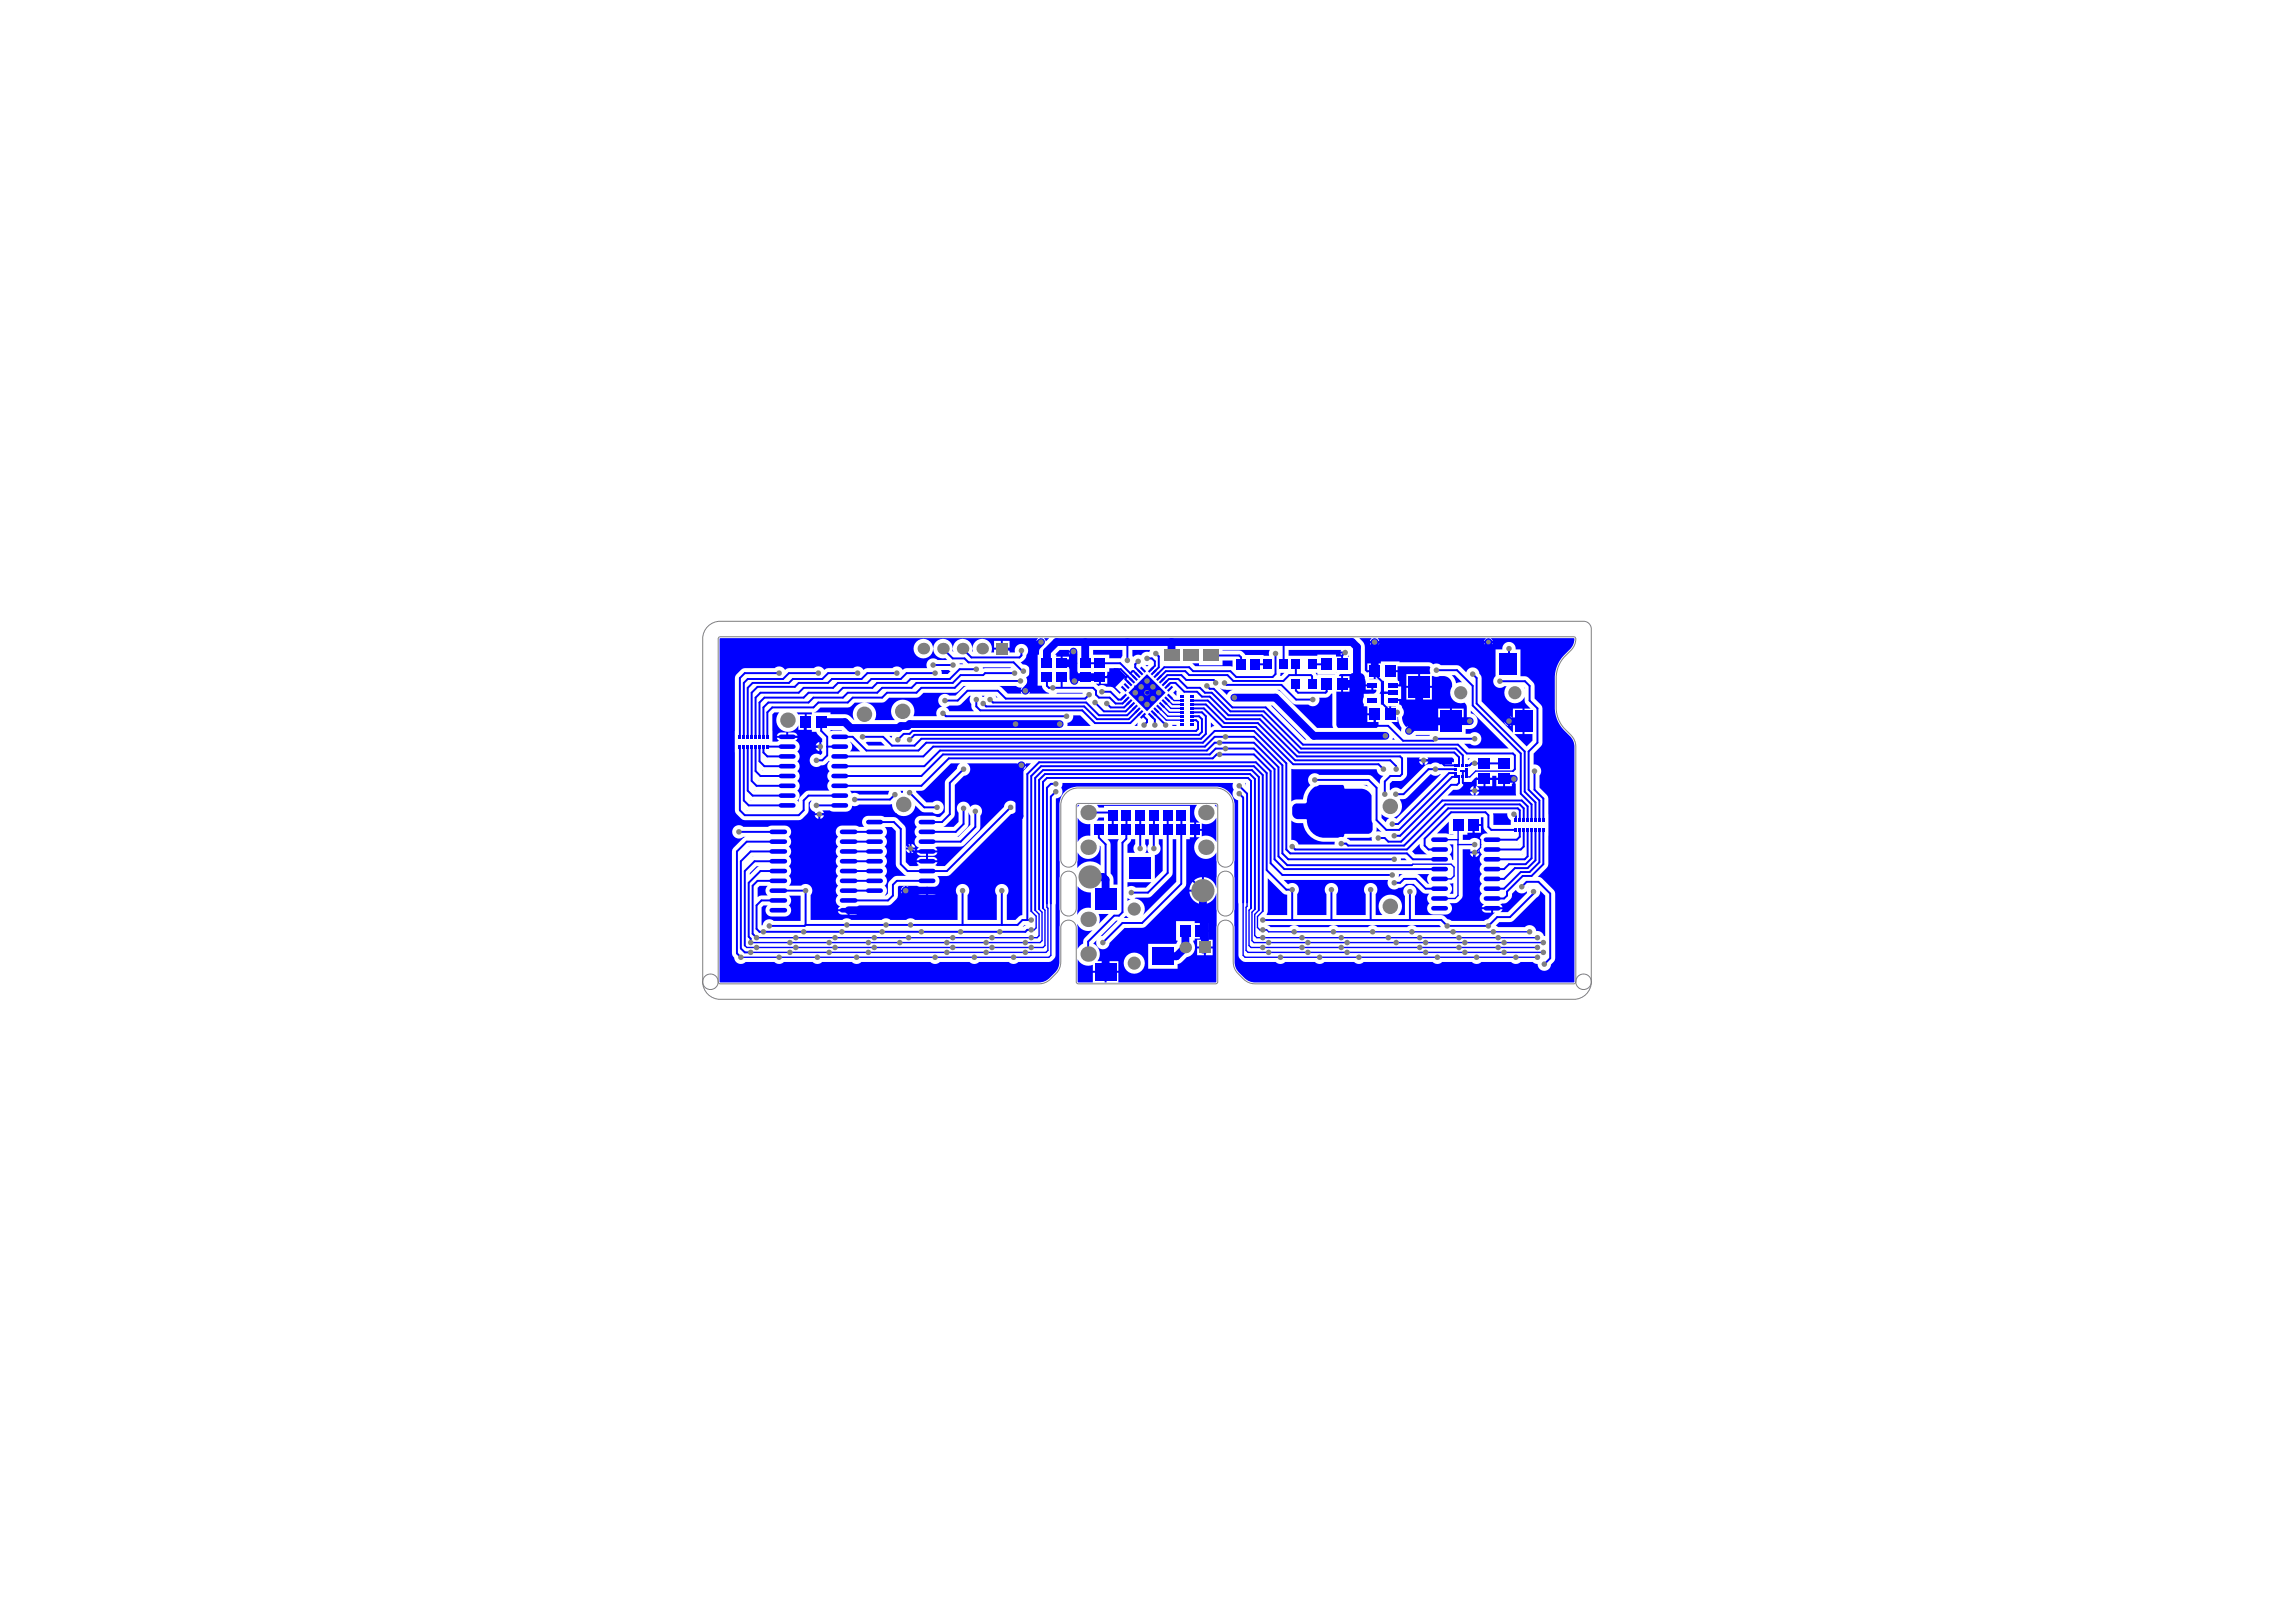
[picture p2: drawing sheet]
<svg xmlns="http://www.w3.org/2000/svg" width="297mm" height="210mm" viewBox="0 0 297 210" stroke-linecap="round" stroke-linejoin="round" font-family="sans-serif">
<g fill="#00f">
<path d="M97 113l.9-.9h.4l-.4 .2-.9 .9z"/>
<path d="M97.3 110.9l.2-.1z"/>
<path d="M96.8 109.6h.2z"/>
<path d="M97.1 103.5l.1 .1z"/>
<path d="M97.6 102.3h.2z"/>
<path d="M98.1 101h.2z"/>
<path d="M107.3 94.7h.1z"/>
<path d="M116.5 102.3h.3v.3h-.2z"/>
<path d="M115 95.2h.4l-.1 .3z"/>
<path d="M124.1 85.9h.4l.1 .1h-.4z"/>
<path d="M128.8 90l.3 .3h-.2z"/>
<path d="M132.3 119.9l.2-.2h.3z"/>
<path d="M139.4 104.2h.2l-.2 .3z"/>
<path d="M139.4 84.7h-.1z"/>
<path d="M142.1 105.8h.7v.4h-.9z"/>
<path d="M145.7 118.5l.3 .3h-.6z"/>
<path d="M145.9 116.2l.4 .2-.4 .2z"/>
<path d="M146.8 93.9l.4-.4v.4z"/>
<path d="M146.8 90.3l.2-.1v.2z"/>
<path d="M146.3 89.6v.1z"/>
<path d="M146.7 88.8l.1-.1 .2 .1v.3l-.2-.1h.1z"/>
<path d="M147.5 118.8l.1-.1z"/>
<path d="M148.3 91.8h.1z"/>
<path d="M148.3 87.5h.1z"/>
<path d="M149 88.1l.2 .2h-.2z"/>
<path d="M147.6 88.3l.2-.2v.2z"/>
<path d="M148.2 86h.4l-.2 .3z"/>
<path d="M150.5 89.6v.1z"/>
<path d="M149.7 90.2l.3 .1-.2 .1z"/>
<path d="M149.8 88.8l.2 .2-.3 .1z"/>
<path d="M151.7 93.8h.5v.1h-.5z"/>
<path d="M151.8 89.6l.3-.3 .2 .2h-.1v.6z"/>
<path d="M157.1 104.2h.2l.1 .3z"/>
<path d="M156.7 93.5l.4 .5-.4 .2z"/>
<path d="M161.1 101.3h.1v.4z"/>
<path d="M174.3 85l.2-.2v.2z"/>
<path d="M176.4 101.6h.4l.2 .2z"/>
<path d="M180.2 95.5l.3 .2h-.4z"/>
<path d="M188.9 99.7h.4v.2h-.4z"/>
<path d="M191.6 109.2l.1 .1-.1 .1z"/>
<path d="M197.7 114.8h.1z"/>
<path d="M196.9 110.6l.1-.1z"/>
<path d="M196.4 109.3h.1z"/>
<path d="M197.2 88.9v.2z"/>
<path d="M121.7 86.7h1l.3 .2-.4 .3h-.8z"/>
<path d="M146.4 108.6h.5v.6a.85 .85 0 0 0-.1 1.2h-.9v-1.1l.3-.3z"/>
<path d="M148.2 108.6h.4v.6a.84 .84 0 0 0 0 1.2h-.4a.84 .84 0 0 0 0-1.2z"/>
<path d="M149 91h.2l-.2 .2z"/>
<path d="M147.6 91h.2v.2z"/>
<path d="M149.9 108.6h.5v4.1l-1 1v-3a.86 .86 0 0 0 .5-1.5z"/>
<path d="M157.8 89l.4 .2 1.3 .1a.96 .96 0 0 0-.8 .6z"/>
<path d="M178.7 105.4h.1a1.45 1.45 0 0 0 1 .5l-.3 .1-.2 .4-.6-.5z"/>
<path d="M178.1 107.1l.6 .6-.4-.1h-.3z"/>
<path d="M181 113.1h.5l-.6 .4z"/>
<path d="M180 93.4h.8v-.6h.1l.1 .7 .3 .7v.5z"/>
<path d="M139.4 114.7a1.96 1.96 0 0 0 1.7 .8v2a1.5 1.5 0 0 0-1.7 .9z"/>
<path d="M139.4 105.8a1.49 1.49 0 0 0 1.7 .8v1.6a1.5 1.5 0 0 0-1.7 .8z"/>
<path d="M96.6 104.8h.1z"/>
<path d="M98.6 99.7l.2 .1z"/>
<path d="M107.4 94.5h1.5h-1.1l-.4 .1z"/>
<path d="M110 102.3h5.1l-.2 .5h-3.8a.84 .84 0 0 0-.9-.1z"/>
<path d="M110 96l1.3 1.2h-1.3a.8 .8 0 0 0 0-1.2z"/>
<path d="M112 96.1l.2-.1h1.8l.5 .5h-2.1z"/>
<path d="M127 90h.4l-.1 .2h-.2z"/>
<path d="M127.1 86.4h3.7l-.1 .1h-3.3h-.2z"/>
<path d="M136.6 89.8l.2-.1h3.3v.1z"/>
<path d="M135 82.6h.7l-.4 .4z"/>
<path d="M145.9 114.2h3l-.7 .7h-1.3a.84 .84 0 0 0-1-.1z"/>
<path d="M146.5 84.1h2.3l-.1 .3h-.1a.86 .86 0 0 0-1 .4 .84 .84 0 0 0-1 .2l-.1-.1z"/>
<path d="M166.7 84.1h6.8l-.1 .2h.6v.3h-.6l.3 .4h-.9v-.3h-2.4v.2h-3.7z"/>
<path d="M181.2 111.1h.6l.2 .2h-.8z"/>
<path d="M179.1 91.4h1.5h-.6v1h-.3v-1z"/>
<path d="M187.5 108l.5 .1z"/>
<path d="M189.9 98.2h.3l-.3 .2z"/>
<path d="M183.2 95.1h1.8l-.1 .1h-1.8z"/>
<path d="M187.8 87.4h.4l1 .9-.8 .1-.2-.5z"/>
<path d="M98 114.9l.3-.3h1a.8 .8 0 0 0 0 1.3h-.8l-.5 .2z"/>
<path d="M125.3 105.1l.2 .5v1.1l-1.5 1.6h-.2l.3-.2 1.2-1.2z"/>
<path d="M122.3 91.5l.5-.2h1.3l1.3-1.3h.2v.1a.86 .86 0 0 0 .1 1 .89 .89 0 0 0 .3 .9h-3.2l-.2-.3z"/>
<path d="M139.4 119.6a1.51 1.51 0 0 0 1.9 .8l-1 1-.1 .2-.1 .5-.4 .3-.3 .4z"/>
<path d="M138.8 92.6h.9l1.4 1.3h-3v-.4h.1a.85 .85 0 0 0 .6-.9z"/>
<path d="M142.4 121.2l2-2.1h.2l-2 2z"/>
<path d="M143.3 108.6h1.5l-.2 .4v5.5h-.5a1.47 1.47 0 0 0-.4-1.5v-3.7l-.1-.3z"/>
<path d="M165.7 87.1h.5l-.4 .4h-.2z"/>
<path d="M170.2 87.1h.2v.1h2.3h-2.3v.2z"/>
<path d="M178.6 88.1h.5v1.4h1.1v.3h-1.1v1.4h-.5v-1.4h-.1l.1-.3z"/>
<path d="M187.5 114.4l.5-.1v1.3h-.5a.8 .8 0 0 0 0-1.2z"/>
<path d="M187.5 109.3h.5v2h-.2l-.1-.5-.2-.2a.8 .8 0 0 0 0-1.3z"/>
<path d="M183.3 113.1h1.6a.8 .8 0 0 0 0 1.3h-.2l-1.1-1.1z"/>
<path d="M185.9 107.9l1.5-1.6v1.7l-.4-.1z"/>
<path d="M193.2 105.3h1.8v.1a.86 .86 0 0 0 .5 .7v.7h-2.3z"/>
<path d="M114.5 107h.9l.5 .5v4.6l1.1 1.1 .3 .1h-1.3a1.56 1.56 0 0 0-1.1 1.2v1.1l-.3 .3h-.1a.8 .8 0 0 0-.1-1.3 .8 .8 0 0 0 0-1.2 .8 .8 0 0 0 0-1.3 .8 .8 0 0 0 0-1.3 .8 .8 0 0 0 0-1.2 .8 .8 0 0 0 0-1.3 .8 .8 0 0 0 .1-1.3z"/>
<path d="M164 113.6l2 2 .2 .1 .3 .1v2.6h-2.6l-.1-.1 .2-.4z"/>
<path d="M167.1 106.2l.5 .3h1a2.8 2.8 0 0 0 2.5 2.4h1.6v.4h-4.7a.84 .84 0 0 0-.9-.6z"/>
<path d="M142.1 118.3h1.3l-1.2 1.2a1.47 1.47 0 0 0-.1-1.2z"/>
<path d="M164 119.7h22.2l.2 .3h-3.1a.87 .87 0 0 0-1.3 0h-3.8a.87 .87 0 0 0-1.2 0h-3.9a.87 .87 0 0 0-1.2 0h-3.9a.87 .87 0 0 0-1.2 0h-2.4z"/>
<path d="M174.3 108.4h2.8l.4-.1v.5h-2.8l-.4-.3z"/>
<path d="M158.2 84.1h6.1l-.2 .5 .1 .3h-.7v-.1h-2.4a1.12 1.12 0 0 0-.8-.6h-2.1z"/>
<path d="M139.4 110.3a1.51 1.51 0 0 0 1.8 .8 1.51 1.51 0 0 0 1.1-1.7l.1 .1v2.5a2 2 0 0 0-3 .3z"/>
<path d="M141.4 84.1h3.8v.8l-.2 .3h-1.5v-.5h-2.1z"/>
<path d="M182.7 110.2l1-1v.2a1.58 1.58 0 0 0 1 1.2h-1.6z"/>
<path d="M167.3 104.2l.4-.2h1.1l.2-.1a2.31 2.31 0 0 1 1.7-2.3h3l.3 .5h2.2a1.5 1.5 0 0 1 1.2 .9v3.1a1.78 1.78 0 0 1 .1 1.5l-.4 .3h-3.1l-.2 .4-2.7 .1a2.41 2.41 0 0 1-2.1-2.4h-1.1a.81 .81 0 0 1-.7-1v-.5z"/>
<path d="M105.2 92.2l.5-.2 .4-.4h3.6l.4-.2 .5-.5h1.2a1.5 1.5 0 0 0-1.3 2.3 1.51 1.51 0 0 0-1.2-.8h-1.9v-.2z"/>
<path d="M98.5 117.4l.3-.2h.5a.81 .81 0 0 0-.2 .9 .81 .81 0 0 0 .7 .5h1.7a.81 .81 0 0 0 .8-.5 .81 .81 0 0 0-.3-.9 .8 .8 0 0 0 .1-1.3h1.5v3.3h-3.5a.86 .86 0 0 0-.9-.2 .86 .86 0 0 0-.5 .7l-.2 .1z"/>
<path d="M151.7 108.6h.5v5.5l-4.4 4.4a1.35 1.35 0 0 0 .2-1.5 1.35 1.35 0 0 0-1.2-.7l.1-.1 1.9-.1 2.9-2.9z"/>
<path d="M165.2 89.3h.3l1.9 1.8 1.9 .1a.87 .87 0 0 0 1 .1 .87 .87 0 0 0 .4-1h.8a.95 .95 0 0 0 .7-.5h.2v4l.1 .4h-2.1l-4.7-4.6z"/>
<path d="M164.4 91.3h.2l4.4 4.4h-.2z"/>
<path d="M181.1 103.5l.7-.1 .2-.2 3.1-3a.85 .85 0 0 0 1.2 0h.1l-5.8 5.8-.3-.2a1.5 1.5 0 0 0 .8-2.3z"/>
<path d="M167.1 99.5l11 .1a.86 .86 0 0 0 .9 .8 .98 .98 0 0 0-.5 1.1l-1-1-.4-.2h-6.4a.86 .86 0 0 0-1.3 .1 .86 .86 0 0 0 .1 1.2 2.84 2.84 0 0 0-.9 1.8l-.9 .1-.6 .2z"/>
<path d="M190.3 92l4.9 4.9h-5.2l-.6-.6h.8a.87 .87 0 0 0 1.2-.1 .87 .87 0 0 0 0-1.2 .87 .87 0 0 0-1.2 0h-.6v-.7a1.17 1.17 0 0 0 1.6-1 1 1 0 0 0-.9-1z"/>
<path d="M193.5 119.8l.5-.5h1.3l.5-.2 3-3a.85 .85 0 0 0 .4-.9l.7 .7v5.2h-.2a.86 .86 0 0 0-1-.6 .86 .86 0 0 0-.5-.7 .86 .86 0 0 0-.9 .2h-3.5z"/>
<path d="M154.2 85.8h.9v.3h3.1v-.6h1.3v.8l-.3-.1h-4.6z"/>
<path d="M111.9 90.9h2.5l.6-.6h3.6l.4-.2 .5-.4h4l.5-.2 .7-.7h.3l-.3 .1-1.1 1.1h-.8a.86 .86 0 0 0-1.3 .2 .86 .86 0 0 0 .4 1.3 .85 .85 0 0 0-.7 1.2h-3a1.51 1.51 0 0 0-.7-2 1.51 1.51 0 0 0-1.9 .5 1.51 1.51 0 0 0 .2 2h-2.7a1.5 1.5 0 0 0-1.2-2.3z"/>
<path d="M136.5 84.7l.6-.6h1.2v.1h.6v.1h.1v.6l.2-.1v2.1h.2v.8l-.3-.2v.6h-.2v-.6l-.3 .2v-1.2h-.3v-.5h-1v-.2h-.1v-.8h-.5v-.3zM138.3 84.4a.56 .56 0 0 0 .4 .5v-.5zM137.5 85v.7h.8v-.7z"/>
<path d="M146.9 89.5h.6v-.6h.1v-.1h.6l.1-.7h.2v.6l.7 .1v.1h.1v.6h.6v.3h-.6v.6h-.1v.1h-.6l-.1 .7h-.2v-.6l-.7-.1v-.1h-.1v-.6h-.6zM148.5 89v.5h.5v-.5zM147.8 89v.5h.5l-.1-.5zM147.8 89.8v.5l.5-.1v-.4zM148.5 89.8v.4l.5 .1v-.5z"/>
<path d="M142.2 87.6h.1v-.1h1v-.6h.2v-.4h1.2l1.2 1.2-.2 .1-.1-.1-1.3 1.2 .7 .7-.1 .2-1-.9h-.8a.85 .85 0 0 0-1-.1l-.3-.3h.4zM142.4 87.8v.7h.9v-.7z"/>
<path d="M187.3 102.9l.7-.7a1.12 1.12 0 0 0 1.4-1h1v-.1l.6-.6v.2h2.1v-.3h.5v.3h1v.1h.1v.9h.9v-.3h.1v-.6h.3v.6h.1v1.5zM193.6 100.9v.8h.9v-.8zM192.2 100.9v.8h.9v-.8zM191 100.9v.8h.9v-.8zM190.9 101.7v.5h.5a.56 .56 0 0 0-.5-.5zM190.3 101.9l-.1 .3h.5v-.5zM190.9 102.5v.4a.56 .56 0 0 0 .5-.4zM190.2 102.5a.56 .56 0 0 0 .5 .4v-.4z"/>
<path d="M99.9 92.4l.3-.2h.6a1.51 1.51 0 0 0 .3 2.2 1.51 1.51 0 0 0 2.2-.5v.6h.8v-2.1h-.8v.1l-.2-.3h1.9v.2h-.6v2.1h.6v.2h.6l.2 .3 .6 .6v.4h-.1v1.2h.1v.3l-.3 .2a.87 .87 0 0 0-1.1 .1 .87 .87 0 0 0 0 1.2 .87 .87 0 0 0 1.2 0 1.05 1.05 0 0 0 1-.6l.1 .1a.8 .8 0 0 0 0 1.3 .8 .8 0 0 0 0 1.3 .8 .8 0 0 0 0 1.2h-2.7a1.79 1.79 0 0 0-1.3 1.3v.2l-.2-.2a.8 .8 0 0 0 0-1.3 .8 .8 0 0 0 0-1.2 .8 .8 0 0 0 0-1.3 .8 .8 0 0 0 0-1.3 .8 .8 0 0 0 0-1.2 .8 .8 0 0 0-.2-1.5l.3-.3h-2.7l.3 .3-.2 .2h-.7zM102 94.8v.4h1.2a.54 .54 0 0 0-.6-.4zM100.6 95l-.1 .2h1.2v-.4h-.7zM105.7 96.2l-.2 .3h.5v-.5zM105.5 96.7a.56 .56 0 0 0 .5 .5v-.5z"/>
<path d="M189.2 108h.6v-.2h.7v-1h.1v-.2h1v-.8h.3l.1 1.5 .5 .6a.85 .85 0 0 0-1.1 .8 .86 .86 0 0 0-1.2 0h-1zM190.8 106.9v.9h.8v-.9z"/>
<path d="M173.2 87.4l.2-.2 2.7-.1a.99 .99 0 0 1 .5 1l.1 .5h.8v.1h.2v.5h.3a.41 .41 0 0 1-.3 .6h-1.3v.4a.87 .87 0 0 0 0 .9v.3h.5v.9h1v.1h.1v1h.3v.4l-.2 .4h-5l-.1-.1-.1-.3v-4.3h.6v-2h-.2zM173.8 87.5v.9h.8v-.9zM176.7 88.8v.4h.7v-.4zM173.8 88.6v.9h.8v-.9zM176.9 92.6v.8h.8v-.8z"/>
<path d="M182 98h1.7l-.1 .3h1.2l-.1-.3h3.2l.2 .3v.3h-.2v.3h-1.6a.85 .85 0 0 0-1.2 0h-.5l-.2 .2-3.1 3h-.2a.85 .85 0 0 0-1.2 .2l-.1-.9 .3-.3h1a1.1 1.1 0 0 0 .9-.9zM184.3 98.5v.5a.56 .56 0 0 0 .5-.5zM183.6 98.5a.56 .56 0 0 0 .5 .5v-.5z"/>
<path d="M166.1 113.9h13.4a.89 .89 0 0 0 .3 1 .89 .89 0 0 0 1.1 0 .96 .96 0 0 0 1-.5h1l1.3 1.2 .7 .1a.8 .8 0 0 0 0 1.2 .81 .81 0 0 0-.2 .9 .81 .81 0 0 0 .7 .6h1.6a.81 .81 0 0 0 .8-.6 .81 .81 0 0 0-.3-.9 1.35 1.35 0 0 0 1.7-1v-6h1l.1 .1-.1 .2h1.2l-.1-.2 .1-.1 .1 .4 .2 .3a.8 .8 0 0 0 0 1.2 .8 .8 0 0 0 0 1.3 .8 .8 0 0 0 0 1.3 .8 .8 0 0 0 0 1.2 .8 .8 0 0 0 .3 1.4l-.3 .4h2.7l-.3-.4h.1a1.35 1.35 0 0 0 1.4-1.3l.5-.5a.86 .86 0 0 0 1.4 .1v.3l-2.4 2.4h-1l.3-.3h-1.2v.4h.2l-.9 .9-.5 .2h-4.2l-.5-.2-.6-.5-.2-.1h-3.4v-2.4a.87 .87 0 0 0-.1-1.2 .87 .87 0 0 0-1.2 0 .87 .87 0 0 0 0 1.2v2.4h-.9a1.51 1.51 0 0 0 .1-2.2 1.51 1.51 0 0 0-2.2 0 1.51 1.51 0 0 0 .1 2.2h-.9v-2.7a.87 .87 0 0 0-.1-1.2 .87 .87 0 0 0-1.2 0 .87 .87 0 0 0 0 1.2v2.7h-3.8v-2.7a.87 .87 0 0 0 0-1.2 .87 .87 0 0 0-1.3 0 .87 .87 0 0 0 0 1.2v2.7h-3.8v-2.7a.86 .86 0 0 0 0-1.2 .86 .86 0 0 0-1.2 0zM190.9 110.4v.5a.56 .56 0 0 0 .5-.5zM190.2 110.4a.56 .56 0 0 0 .5 .5v-.5zM191.7 117.7a.54 .54 0 0 0 .5 .4h.7v-.4z"/>
<path d="M141.9 104.2h13a1.5 1.5 0 0 0 .3 2.2h-.5v.9h.8v-.7a1.5 1.5 0 0 0 1.9-.8v3.2a1.5 1.5 0 0 0-1.9-.8v-.7h-.8v.8h.5a1.51 1.51 0 0 0-.2 2.5 1.51 1.51 0 0 0 2.4-.5v4.7a1.73 1.73 0 0 0-1.6-1.5v3.5a1.73 1.73 0 0 0 1.6-1.5l-.1 11.6h-17.8l-.1-.1v-2.9a1.5 1.5 0 0 0 2 .7v.8h1.5v-1.2h-.9a1.5 1.5 0 0 0-.6-2.3l.5-.4a.86 .86 0 0 0 .6 1.1 .86 .86 0 0 0 1-.8l2-1.9h2.3l.4-.2 5.1-5.1 .2-.4v-5.8h.4v-.3h.6v-1.9h-.5v-2.1h-11.2v.2h-.7zM154.4 114a1.69 1.69 0 0 0-.5 1.1h1.6v-1.6a1.7 1.7 0 0 0-1.1 .5zM153.9 115.4a1.73 1.73 0 0 0 1.6 1.6v-1.6zM155.5 119.5v.8h.8v-.8zM155.5 120.6v.9h.8v-.9zM156 121.6v.9h.9v-.9zM154.9 121.6v.9h.9v-.9zM156 122.7v.9h.9v-.9zM154.9 122.7v.9h.9v-.9zM148.5 122.1v3.3h3.9v-.6a1.76 1.76 0 0 0 1.1-.9 1.25 1.25 0 0 0 .9-2v-.2h.2v-.2h.6v-2h-.6v-.3h-2.5v2.5h.2l-.1 .4zM143.2 124.4v1.2h1.5v-1.2zM145.4 124.6a1.37 1.37 0 0 0 2.7 0 1.37 1.37 0 0 0-2.7 0zM143.2 125.9v1.2h1.5v-1.2zM141.4 125.9v1.2h1.5v-1.2z"/>
<path d="M179.8 86.7h1v-.5l4.2 .1v.1v.8h-1.3v1.6h1.5v-1.3h.2a.86 .86 0 0 0 .8 0 1.25 1.25 0 0 1 1.7 1.4 1.39 1.39 0 0 0 0 1.6 1.39 1.39 0 0 0 1.6 .5l.2 .2 .1 .3v1.3l-.3 .4h-.1v-1.5h-1.6v1.6h-.1v.2h-1.6v1.1h-3.2a.58 .58 0 0 0-.5-.6v.6h-.2v-.6l-.3 .1a1.68 1.68 0 0 1-.5-1.3 1.21 1.21 0 0 0-.3-1.6l-.1-.1v-.4h-.8v-.2h1.1v-1.7h-1.1v-.2h.8v-.5h-.1l-.1-.2v-.9h-1zM181.9 87.2v1.6h1.6v-1.6zM183.7 89v1.5h1.5v-1.5zM181.9 89v1.5h1.6v-1.5zM186.1 91.7v1.5h1.5v-1.5z"/>
<path d="M93.1 82.6h41.2l-.2 .4h.6v.2h-.6a.58 .58 0 0 0 .5 .5 1.26 1.26 0 0 0-.2 1h-.2v4h.6a1.08 1.08 0 0 0 .8 .9l.2 .2h-2.7l.1-.3h-1.1l.1 .3h-1.8l-.8-.9-.4-.1h2.2a.83 .83 0 0 0 .8 .2l-.1 .3h1.1v-.1a.59 .59 0 0 0-.6-.4l.2-.2a.85 .85 0 0 0-.1-1 .86 .86 0 0 0 .5-1 .86 .86 0 0 0-.9-.6l-.3-.3h.1a1.14 1.14 0 0 0 .7-.9 .87 .87 0 0 0-.5-1.5 .87 .87 0 0 0-1 1.1h-.7v-.3h-2v.3h-.4a1.26 1.26 0 0 0-1.1-1.7 1.26 1.26 0 0 0-1.2 1.7l-.1-.1v-.4a1.26 1.26 0 0 0-1.5-1.2 1.26 1.26 0 0 0-.9 1.7l-.2-.1 .1-.4a1.27 1.27 0 0 0-1.4-1.2 1.27 1.27 0 0 0-1.2 1.4 1.27 1.27 0 0 0 1.6 1.1l.3 .2h-1.3a.86 .86 0 0 0-1.1 0 .86 .86 0 0 0-.2 1.1h-2.7l-.5 .2a.86 .86 0 0 0-1.3-.2h-3.3l-.5 .2a.86 .86 0 0 0-1.3-.2h-3.3l-.5 .2a.86 .86 0 0 0-1.3-.2h-3.2l-.5 .2a.86 .86 0 0 0-1.4-.2h-4.1a1.91 1.91 0 0 0-1 1.2v17.2a1.79 1.79 0 0 0 1.3 1.2h7.2a1.91 1.91 0 0 0 1-2.2l.3-.3h.1a.86 .86 0 0 0-.2 .9 .86 .86 0 0 0 .7 .6l-.1 .1h1.2l-.2-.3h1l.4 .1h1.8a.8 .8 0 0 0 .6-.7h.6l.3-.2h4.3a1.51 1.51 0 0 0 1.4 1.5 1.51 1.51 0 0 0 1.6-1.4 1.85 1.85 0 0 0 2.3 .9 .87 .87 0 0 0 1.2 0 .87 .87 0 0 0 0-1.2 .87 .87 0 0 0-1.2-.1h-.9l-1.3-1.3v-.2h.7l.5-.2 3.3-3.3h1.2l-.3 .3-.1 .4-1.5 1.6-.1 4-.6 .6h-.4l-.5-.1h-1.8a.81 .81 0 0 0-.6 .6 .81 .81 0 0 0 .3 .8 .8 .8 0 0 0 0 1.3 .8 .8 0 0 0 .3 1.4l-.3 .4h1.3v.1v-.1h1.4l-.3-.4 .2-.1 3.3-.1 2.3-2.2v-1.7l.1-.2a.87 .87 0 0 0-.2-1.1 .87 .87 0 0 0-1.2 .1 .87 .87 0 0 0-1.2-.6 .87 .87 0 0 0-.3 1.4v1.2l-.6 .6h-1.4l.3-.2 1.2-1.2v-4l1.2-1.2a.87 .87 0 0 0 .8-.7 .87 .87 0 0 0-.4-.9h6.5l-.1 .1h1.2v-.1h.7l-1 .9-.1 .5v18.2l-.5 .2-.4 .5h-1.1v-3.3a.87 .87 0 0 0-.1-1.2 .87 .87 0 0 0-1.2 0 .87 .87 0 0 0 0 1.2v3.3h-3.8v-3.3l.1-.1a.87 .87 0 0 0-.9-1.3 .87 .87 0 0 0-.5 1.4v3.3h-5.5a.85 .85 0 0 0-1.2 0h-2l-.1-.2a.86 .86 0 0 0-1 .2h-4l-.1-.2a.86 .86 0 0 0-1 .2h-4.1v-3.3a.86 .86 0 0 0-.1-1.2 .86 .86 0 0 0-1.2 0h-1.5a.8 .8 0 0 0-.1-1.2 .8 .8 0 0 0 0-1.3 .8 .8 0 0 0 0-1.3 .8 .8 0 0 0 0-1.2 .8 .8 0 0 0 0-1.3 .81 .81 0 0 0 .3-.9 .81 .81 0 0 0-.8-.6h-1.7l-.4 .2h-3.2l-.2-.1a.87 .87 0 0 0-1.3 .8 .87 .87 0 0 0 1.5 .6h.3l-.3 .2-1.3 1.2-.2 .5v13.2v.2l.3 .3a.87 .87 0 0 0 .5 .8 .87 .87 0 0 0 1-.2h3.7a.87 .87 0 0 0 1.2 0h3.7a.87 .87 0 0 0 1.3 0h3.8a.87 .87 0 0 0 1.2 0h9a.87 .87 0 0 0 1.2 0h3.8a.87 .87 0 0 0 1.3 0h3.8a.87 .87 0 0 0 1.3 0l4.1-.1a1.14 1.14 0 0 0 .7-.8v-20.3a.86 .86 0 0 0 .7-1.4l.1-.2v-.4h22.1v.4l.1 .5a.85 .85 0 0 0 .6 1.4l.1 20.3a1.14 1.14 0 0 0 .8 .6h3.9a.87 .87 0 0 0 1.3 0h3.8a.87 .87 0 0 0 1.2 0h3.9a.87 .87 0 0 0 1.2 0h8.9a.87 .87 0 0 0 1.3 0h3.8a.87 .87 0 0 0 1.3 0h3.8a.87 .87 0 0 0 1.2 0h1.6l.4 .2h.2a.87 .87 0 0 0 .9 .9 .87 .87 0 0 0 .9-.8l.3-.3 .2-.5v-8.4l-.2-.4-1.5-1.5-.6-.2 1.2-1.2 .2-.5v-8.5l-.2-.4-.9-1v-1.5l.1-.2a.86 .86 0 0 0-.1-.9 .86 .86 0 0 0-.8-.4v-1.4l1-.9 .2-.5v-4.4l-.2-.5-.9-.8v-1.9a1.69 1.69 0 0 0-1.8-1v-3.5h-.6a.86 .86 0 0 0-.9-.9 .86 .86 0 0 0-.8 .9h-.9v3.5a.86 .86 0 0 0-.1 1.2 .86 .86 0 0 0 1.2 .1h.3l-.1 .2a1.36 1.36 0 0 0 .6 1.9 1.36 1.36 0 0 0 1.8-.7l.1 .7 .7 .8h-.8v3.3h1.1v.8l-.8 .8-1.6-1.6h1.1v-3.3h-1.3v1.3l-.4-.3v1.2l.4-.2v1.1l-4-4v-3.1l-.1-.2-.2-.3a.87 .87 0 0 0-.8-.8 .87 .87 0 0 0-.9 .6l-1-.9h-2.3a.88 .88 0 0 0-1-.1l-.5-.3-6.3-.1v.3h-.6v2h.6h-1.5h.6v-.9h-.8v.1l-.3-.3-.1-3.3-.2-.5-.4-.4h1.6l-.3 .4h1.2l-.2-.4h14.1l-.3 .4h1.1l-.3-.4h10.8l.1 .1a1.89 1.89 0 0 1-.6 1.3l-.9 .9-.5 .7-.3 .7-.3 1.2 .1 4.7 .4 1.2 .8 1.1a3 3 0 0 1 1.3 1.9l-.1 30.7h-41.4a2.68 2.68 0 0 1-1.9-1.3 1.89 1.89 0 0 1-.6-1.3v-20.5l-.2-.9-.3-.4-.8-.6-.9-.3h-18.2a2.31 2.31 0 0 0-2.2 2.4v20.3a2.6 2.6 0 0 1-1.3 2.1 1.89 1.89 0 0 1-1.4 .5h-41.3zM192.7 83.2v.4l.3-.1 .1-.3zM192 83.2l.2 .3 .2 .1v-.4zM178 83.2v.5a.55 .55 0 0 0 .4-.5zM177.2 83.2a.55 .55 0 0 0 .5 .5v-.5zM129.7 82.9v.9h.9v-.9zM128.6 82.9v.9h.9v-.9zM118.2 83.9a1.27 1.27 0 0 0 2.5 0 1.27 1.27 0 0 0-2.5 0zM176.9 85.9v.8h.8v-.8zM194.8 92.9l-.2 .3h.5v-.5zM194.6 93.4a.56 .56 0 0 0 .5 .5v-.5zM132.3 99.2v.4a.56 .56 0 0 0 .4-.4zM131.5 99.2a.56 .56 0 0 0 .5 .4v-.4zM106.1 105.5v.5a.56 .56 0 0 0 .5-.5zM105.4 105.5a.56 .56 0 0 0 .5 .5v-.5zM117.9 109.2v.5h.5a.56 .56 0 0 0-.5-.5zM117.4 109.4l-.2 .3h.5v-.5zM117.9 109.9v.5a.56 .56 0 0 0 .5-.5zM117.2 109.9a.56 .56 0 0 0 .5 .5v-.5zM120.1 110.3v.5h.6a.54 .54 0 0 0 .6-.5zM118.6 110.3a.54 .54 0 0 0 .5 .5h.7v-.5zM120.1 110.9v.4h1.2a.54 .54 0 0 0-.6-.4zM118.7 111.1l-.1 .2h1.2v-.4h-.7zM108.4 107.1a.8 .8 0 0 0 0 1.2 .8 .8 0 0 0 0 1.3 .8 .8 0 0 0 0 1.2 .8 .8 0 0 0 0 1.3 .8 .8 0 0 0 0 1.3 .8 .8 0 0 0 0 1.2 .8 .8 0 0 0 0 1.3 .8 .8 0 0 0 .3 1.4l-.3 .4h2.8l-.3-.4 .2-.1h3.8a1.79 1.79 0 0 0 1.3-1.3v-1.1l.1-.2h2.3l.3 .2-.3 .3h1.3v.2v-.2h1.4l-.3-.3a.8 .8 0 0 0 .2-1.4h1.3l.5-.2 7.8-7.9a.87 .87 0 0 0 .8-.8 .87 .87 0 0 0-.8-.9 .87 .87 0 0 0-.9 .8l-7.7 7.7h-1l-.2-.1 .3-.4h-2.7l.3 .4-.3 .1h-.9l-.5-.5v-4.3l-.2-.5-1.1-1-1.5-.1-.5-.1h-1.6a.81 .81 0 0 0-.7 .5 .81 .81 0 0 0 .2 .9h-.7l-.5-.2h-1.7zM117.3 114.7v.4h.5a.56 .56 0 0 0-.5-.4zM116.7 114.8l-.1 .3h.4v-.4zM120.1 115.4v.4h.6a.54 .54 0 0 0 .6-.4zM118.6 115.4a.54 .54 0 0 0 .5 .4h.7v-.4zM117.3 115.4v.5a.56 .56 0 0 0 .5-.5zM116.6 115.4a.56 .56 0 0 0 .4 .5v-.5zM109.9 117.9v.5h.7a.54 .54 0 0 0 .6-.5zM108.4 117.9a.54 .54 0 0 0 .5 .5h.8v-.5z"/>
</g>
<path d="M91.4 81.2a2.23 2.23 0 0 1 1.8-.8h111.7a.99 .99 0 0 1 1 1v45.7a1 1 0 0 1-1 1 1 1 0 0 1-1-1v-30.5a2.76 2.76 0 0 0-1.4-2.2 4 4 0 0 1-1.2-2.9v-3.8a4.5 4.5 0 0 1 2-3.6 1.84 1.84 0 0 0 .5-1.6l-.2-.1h-110.5l-.2 .3v44.4a1 1 0 0 1-1 1 1 1 0 0 1-1-1v-44.4a2.17 2.17 0 0 1 .5-1.5zM137.4 113.1a1 1 0 0 1 1.2-.3 1 1 0 0 1 .6 .9v3.8a1 1 0 0 1-1 1 1 1 0 0 1-1-1v-3.9zM137.7 102.8a2.23 2.23 0 0 1 1.8-.8h17.8a2.24 2.24 0 0 1 2.2 2.2v7a1 1 0 0 1-1 1 1 1 0 0 1-1-1v-7l-.1-.2h-.1h-17.8l-.3 .2v7a1 1 0 0 1-1 1 1 1 0 0 1-1-1v-7a2.17 2.17 0 0 1 .5-1.4zM157.7 113.1a1 1 0 0 1 1.2-.3 1 1 0 0 1 .6 .9v3.8a1 1 0 0 1-1 1 1 1 0 0 1-1-1v-3.9zM91.1 126.4a1.04 1.04 0 0 1 1.2-.3 1.04 1.04 0 0 1 .7 1.1l.2 .1h41.2a2.76 2.76 0 0 0 2.2-1.3 2.06 2.06 0 0 0 .6-1.5v-4.4a1 1 0 0 1 1-1 1 1 0 0 1 1 1v7l.1 .1 .2 .1h17.8l.2-.2v-7a1 1 0 0 1 1-1 1 1 0 0 1 1 1v4.4a2.76 2.76 0 0 0 1.4 2.2 2.07 2.07 0 0 0 1.5 .6h41.2l.2-.1a1.04 1.04 0 0 1 1.1-1.2 1.04 1.04 0 0 1 1 1.3 2.26 2.26 0 0 1-2.3 2h-110.4a2.2 2.2 0 0 1-2.2-2.6z" fill="none" stroke="#808080" stroke-width=".13"/>
<g fill="none" stroke="#00f" stroke-width=".25">
<path d="M95.7 96.6v8.3l.7 .6h6.9l.7-.6v-1.3l.6-.6h4M96.2 96.6v7l.7 .6h4.9M96.7 96.6v5.7l.7 .7h4.4M97.2 96.6v4.5l.7 .6h3.9M97.8 96.6v3.2l.6 .6h3.4M98.3 96.6v1.9l.6 .7h2.9M98.8 96.6v.8l.5 .5h2.5M99.3 96.6h2.5M100.8 87.1h-4.4l-.7 .6v7.7M101.8 95.4h2.3M104.1 95.4l1.3 1.2h.7M104.2 93.4h-.1v2"/>
<path d="M105.9 87.1h-3.8l-.8 .8h-4.6l-.5 .5v7M106.2 93.4v1.2l.8 .8v2.4l-.6 .6h-.8M107 96.6h1.6M108.6 97.9h10.9l1.2-1.3h35.2l1.2-1.2h5.1l3.7 3.6v11.4l.8 .8h13.7M108.6 99.2h11l2-2.1h34.5l1-1h5.1l3.2 3.2v11.5l1.1 1.2h16.2M108.6 95.4h1.7l1.8 1.7h6.7l1-1h35.8l1.5-1.5h5.1l4.2 4.2v11.1l.5 .5h15.1l.8 .8h3.4M111 87.1h-3.9l-.7 .8h-3.8l-.5 .5h-4.7l-.7 .6v6.4M116 87.1h-3.8l-.7 .8h-3.9l-.5 .5h-3.8l-.5 .5h-4.8l-.8 .7v5.8M120.7 86.1h2.6M121 87.1h-3.7l-.8 .8h-3.8l-.5 .5h-3.8l-.6 .6h-3.8l-.7 .6h-4.9l-.6 .7v5.1M122 92.3l.4 .4h15.6M122 83.9l1.3 1.3h1.5l.5 .5h5.8l1.2 1.2h.1"/>
<path d="M124.5 83.9l1.2 1.2h6.2l.2-.3v-.6M124.7 99.5l-1.8 1.8v4.1l-1 1h-2M126.3 86.6h-2.2l-1.2 1.3h-5.1l-.5 .5h-3.8l-.6 .6h-3.9l-.6 .6h-3.8l-.6 .7h-5.1l-.6 .6v4.5M126.3 90.5v.9l.5 .5h13.2l1.7 1.7h4.5l1.3-1.3M127.2 91l.4 .4h12.7l1.6 1.7h4.1l1.2-1.2M128.1 90.5l.4 .4h12l1.7 1.7h3.6l1-1M131.3 87.1h-3.9l-.2 .3h-2.9l-1 1h-4.7l-.7 .6h-3.8l-.6 .6h-3.8l-.7 .7h-3.8l-.6 .6h-5.2l-.6 .6v3.9M132 88.1h-7.6l-.9 .9h-4.3l-.6 .6h-3.8l-.7 .7h-3.8l-.6 .6h-3.8l-.7 .6h-5.3l-.6 .7v3.2M134.7 83.1h-3.1l-1 1h-1M135.4 87.6v1.2l.3 .2h5.7l.4 .4v.5l.4 .4h1.4l.7 .7h.9l.6-.5M137.3 87.6v1.3M140.4 85.8h4.5l1.9 1.9"/>
<path d="M140.9 89.9l-.5 .5h-10.3l-1-1h-3.9l-1.3 1.3h-1.7M141.7 90.9l1.1 1.2h2.8l.9-.9M142.3 87.6h.9l1-1h.8l1.5 1.5M142.6 89.5h1.1l1 1h.3l.4-.3M145.9 87.5l-.3 .2v.2l.5 .5M145.9 83.1v2.4M146.1 90.9l-.7 .6h-1.7l-.5-.5M146.2 87.1l.3-.2h.2l.5 .5M147.2 85.6l-.3 .4v.4l.6 .6M147.9 92.6l.5 .5v.3l-.4 .4M148.4 85.2h.6l.4 .4v.6l-.5 .5M148.9 92.6l.5 .5v.7"/>
<path d="M149.3 92.3l1.5 1.5M149.5 84.6l.4 .4v1.4l-.6 .6M150 87.7l.8-.8h2.5l.5 .5h5l.8 .7h6.4l.8-.7h2.8l.1 .1v1M150.3 88.1l.7-.7h1.8l.7 .6h3.5l.4 .4h-.1M150.7 88.4l.5-.5h1.3l1.1 1.1h1.6l.7 .6h.9l2.4 2.5h4.3l4.8 4.8h20.1l.9 .9v1.2M150.8 93.8h.1M151 88.8l.4-.4h.7l1.1 1.1h1.7l.6 .7h1l2.4 2.4h4.3l4.9 4.8h20l.7 .6v1M154.2 91.2h1.8l2.4 2.4h4.3l4.9 4.8h12.3l.7 .8v.3M154.2 93.2h.5l.3 .2v.9l-.3 .3h-36.6l-.4 .4h-.8l-.7 .7M154.2 92.7h.9l.4 .4v1.6l-.4 .4h-36.8l-.6 .6M154.2 90.7h2.1l2.4 2.4h4.3l4.8 4.8h13.3l.3 .2v2.1l-.3 .2h-1.2l-.7 .7v1.7M154.2 92.2h1.3l.5 .5v2.3l-.6 .6h-36.2l-.9 .9h-2.9l-1.2-1.1h-2.6"/>
<path d="M154.2 91.7h1.6l2.4 2.4h4.3l4.8 4.8h11l.7 .6M156.1 88.8l.4 .3h.5l2.4 2.4h4.3l4.9 4.9h20l1.2 1.1h5.9l.3 .3v1.7l-.3 .3M156.6 84.8h3.7l.3 .3v.9M158.4 88.4l.3 .2h7.1l1.9 1.9h2.1M162.4 86h1.6M165 84.6v2.6l-.4 .4h-4.7l-.7-.7h-4.8l-.6-.6h-3.2l-1 1.1M166.1 83.1v2.9M167.6 88.5v.9l.3 .2h3.6l.1-.1v-1M167.6 86v1.4M169.7 86h1.9M174 84.4l-.4 .4v1.2M177.9 92.4v1.2l.2 .3h1.5l1.9 2h3.9l.3-.3h5.1"/>
<path d="M177.9 86.9v.4l1 1v2.7l.9 1v.4M178.9 89.6h1.3M184.2 98.4h2l.7 .6h1.4M185.7 99.5h-.1M185.8 86.7h2.7l2 2.1v2.5l6.2 6.2v5.2l1.4 1.4v2M188.3 99.5h-3.5l-3.2 3.3h-1M189.7 99.8h-.4v1.5l.2 .3h1.3M189.8 99.5v.5M189.8 99.8h-.1M190.5 87.2l.5 .5v3.3l6.3 6.3v5.2l1.3 1.3v2.3M190.8 98.8h.1M194 88.2h3.3l.6 .6v1.9l1 1v4.4l-1.1 1.2v4.9l1.4 1.4v2.5"/>
<path d="M194.6 98.8h-4.2l-.3 .2h-.3M195.2 83.9v1.9l-.1 .1M198.5 99.8v2.4l1.2 1.1v2.8M95.6 107.7h5.1M100.7 110.2h-3.6l-1.3 1.3v11.2l.6 .5h.7M100.7 112.7h-2.3l-1.5 1.5v7l.2 .3v.5M100.7 114h-2.7l-.6 .6v6.2l.5 .5M100.7 116.5h-2.2l-.6 .7v3l.4 .4h34.4l.2-.3h.5M100.7 108.9h-4.1l-1.3 1.3v13.2l.5 .5M100.7 115.3h3.5v4.4M100.7 111.5h-3.1l-1.2 1.2v9.7M104.2 119.7l-.1 .1h-4.6"/>
<path d="M105.6 104.2h3M106 105.4h9.9l1.5 1.5v2.5l.8 .8h1.7v1.3M108.6 100.4h10.6l2.8-2.8h34.5l.8-.7h4.9l2.7 2.6v11.7l1.3 1.3h20M108.6 101.7h10.6l3.6-3.6h34.1l.5-.5h4.8l2.2 2.2v11.9l1.5 1.5h14.2M109.8 114h3.3M109.8 112.7h3.3M109.8 110.2h3.3M109.8 108.9h3.3M109.8 107.7h3.3M109.8 111.5h3.3M109.8 115.3h3.3M115.8 102.8l-.7 .7h-4.5"/>
<path d="M117.7 102.6l1.9 1.9h1.6M119.9 114h-3.9l-.5 .5v1.4l-.6 .6h-5.1M124.5 115.3v4.4M124.7 104.6v2l-1.1 1.1h-3.7M126.2 105v2l-1.9 1.9h-4.4M129.6 115.3v4.4M130.7 104.5l-8.2 8.2h-5.1l-.9-.9v-4.5l-.9-.9h-2.5M132.9 119.1v-18.9l1.5-1.6h28.1l1.4 1.4v12.6l2.5 2.5h.8v4M133.4 119.1h-1.1l-.7 .6h-27.4M133.4 117.9v-17.5l1.3-1.2h27.5l1.2 1.1v17.6M133.9 117.8v-17.1l1-1h27.1l.9 .8v17.3M134.4 117.7v-16.8l.8-.7h26.5l.7 .6v16.9"/>
<path d="M134.9 117.5v-16.3l.5-.5h26.1l.3 .4v16.4M136.6 102.5l-.6 .6v13.8M136.6 101.4h-.6l-.6 .5v15M140.8 105.2h2.8l.4 .3v1.9M142.2 107.4v1l.8 .9v4.5M145.7 107.4v1.1l-.5 .5v9l-.4 .5h-.7l-3.3 3.4v1.6M145.7 105.5v1.9M147.5 109.8h.1M147.5 105.5v4.3M149.3 107.4v2.4M149.3 109.7h.1M149.3 105.5v1.9"/>
<path d="M151.1 105.5v7.5l-2.6 2.5h-2.1M152.8 107.4v7l-5 5h-2.6l-2.5 2.6M152.8 105.5v1.9M154.6 107.4v1l-.5 .5v4.8l1.5 1.6M160.3 101.7l1 1v14.1M160.3 102.7l.5 .5v13.6M172.3 115.1v4M177.3 115.1v4M180.4 114.2h.7l.5-.5h1.6l1.2 1.3h1.8M182.4 119.1h.1M182.4 115.4v3.7M188.3 100h-.8l-6.6 6.6h-.8"/>
<path d="M188.3 100.5h-.4l-6.9 6.9h-1.6l-1.3-1.3v-4.2l-1-1h-7M188.8 100.5v.8l-.3 .3h-.8l-6.6 6.6h-.7M194.6 100.8h-3.7l-.1 .1v1.4M195.8 100.8h.1M195.9 105.4l.2 .2v.5M196.1 107.4h-3.2l-.3-.4v-1.5l-.4-.4h-4.5l-3.4 3.4v.9l.5 .5h1.4M196.6 107.4v.9l-.4 .4h-3.2M196.6 106.1v-1.2l-.2-.3h-9l-5.4 5.3h-14.4l-.4-.3M196.9 114.8l.6-.7h1.5l1.6 1.5v8.4l-.8 .8M197.1 106.1v-1.5l-.5-.5h-9.6l-5.4 5.3h-7.2l-.2-.2h-.7M197.1 107.4v2.2l-.4 .3h-3.7M197.6 106.1v-1.7l-.7-.8h-10.3l-5.3 5.3h-1.7l-.5-.5h-.8"/>
<path d="M197.6 107.4v3.4l-.3 .4h-4.3M198.1 107.4v3.7l-.7 .7h-2.2l-.6 .7h-1.6M198.4 115.4v.2l-3.1 3.1h-1.6l-1.1 1.1h-5.4l-.7-.7h-23.1M198.6 107.4v3.9l-1 1h-1.6l-1.4 1.4h-1.6M199.2 107.4v4.2l-1.3 1.2h-1.2l-2.1 2.2h-1.6M199.7 107.4v4.4l-1.6 1.6h-1.1l-2 2v.5l-.4 .4h-1.6"/>
</g>
<g fill="none" stroke="#00f" stroke-width=".18">
<path d="M149.6 91.9l1.3 1.3h2.1M150 91.6l1.1 1.1h1.9M150.3 91.2l1 1h1.7M150.7 90.9l.8 .8h1.5M151 90.5l.7 .7h1.3M151.4 90.2l.5 .5h1.1M195.7 99.8h-4.8l-.7 .7h-.4M133.4 117.9l.6 .7v1.5l-.2 .2h-.4M133.9 117.8l.5 .5v2.8l-.2 .2h-36.3M134.4 117.7l.4 .3v3.7l-.2 .3h-37.5M134.9 117.5l.3 .3v4.6l-.3 .2h-38.3l-.2-.2M135.4 116.9v.5l.2 .1v5.5l-.3 .2h-38.2"/>
<path d="M136 116.9v6.7l-.3 .3h-39.9M160.8 116.8v6.8l.3 .3h37.8M161.3 116.8v.5l-.1 .1v5.6l.3 .2h38.2M161.8 117.5l-.2 .3v4.6l.2 .2h37.1M162.4 117.7l-.4 .3v3.7l.2 .3h37.5M162.9 117.8l-.6 .5v2.8l.3 .2h36.3M163.4 117.9l-.7 .7v1.4l.3 .3h.9l.2 .3h33.8M182.7 112l.1-.2h4.9l.4 .4v1.2l-.4 .3h-1.5M188.6 109.3h2.2M188.6 106.8v9.1l-.4 .4h-2M188.6 108.6l-2.4 .1M190.6 106.8v1l.9 .9v1l-.6 .6h-.1"/>
<path d="M190.7 110.4v6.6l.5 .5h1.8"/>
</g>
<g fill="none" stroke="#00f" stroke-width="1">
<path d="M106.2 93.4h3.1l.8 .8h6.2l.2-.2h.9l.3-.3h19.4M132.1 99l-.2 .3v6.3l-9.7 9.7h-5v1.1l-1.4 1.4h-6M134.7 83.1l-1 1v4.3l-1 1M135.4 85.8v-1.5l1.3-1.2h38.2l.7 .6v4.7l.1 .1h-2.1M137.3 85.8h1.6M138.9 84.3v3.6M138.9 88.1h.1M139.1 87.6h3.2M140.4 83.1v2.7M151.6 83.1v1.7M159.7 90.3h5.3l5 4.9h9.2M177.8 83.1l.1 3.8"/>
<path d="M183.6 88.9v4.9M183.6 93.8h-.5l-.8 .8M190.1 93.3h-6.1l-.4 .5M192.6 83.1v7.6l2.6 2.6h1.9M141 113.5h1.7l.3 .3v2.6M155.6 118.6l.3 .2v4.1h-.3M155.6 118.6h-3.7l-2 2h-3.7l-3.2 3.2v2M155.6 115.3v3.3M194.6 100.8h1.2M153.3 122.6l-1.1 1.2h-1.8M153.4 120.5v2.1"/>
</g>
<path d="M146 89.6l2.4-2.4 2.4 2.4-2.4 2.4z" fill-rule="evenodd" fill="#00f"/>
<g fill="#808080">
<circle cx="173.5" cy="109.2" r=".36"/>
<circle cx="170.7" cy="123.9" r=".36"/>
<circle cx="170.1" cy="100.9" r=".36"/>
<circle cx="175.8" cy="123.9" r=".36"/>
<circle cx="186" cy="123.9" r=".36"/>
<circle cx="185.7" cy="95.6" r=".36"/>
<circle cx="185.7" cy="99.5" r=".36"/>
<circle cx="191" cy="123.9" r=".36"/>
<circle cx="190.8" cy="109.3" r=".36"/>
<circle cx="187.2" cy="119.8" r=".36"/>
<circle cx="188" cy="120.6" r=".36"/>
<circle cx="192.6" cy="119.8" r=".36"/>
<circle cx="193.2" cy="120.6" r=".36"/>
<circle cx="177.3" cy="115.1" r=".36"/>
<circle cx="172.3" cy="115.1" r=".36"/>
<circle cx="167.2" cy="115.1" r=".36"/>
<circle cx="198.4" cy="115.4" r=".36"/>
<circle cx="190.8" cy="110.3" r=".36"/>
<circle cx="190.8" cy="102.3" r=".36"/>
<circle cx="196.1" cy="123.9" r=".36"/>
<circle cx="195.9" cy="105.4" r=".36"/>
<circle cx="198.5" cy="99.8" r=".36"/>
<circle cx="199.8" cy="124.8" r=".36"/>
<circle cx="196.9" cy="114.8" r=".36"/>
<circle cx="178.3" cy="108.4" r=".36"/>
<circle cx="179.6" cy="121.3" r=".36"/>
<circle cx="180.6" cy="122" r=".36"/>
<circle cx="180.1" cy="113.2" r=".36"/>
<circle cx="180.1" cy="106.6" r=".36"/>
<circle cx="165.7" cy="123.9" r=".36"/>
<circle cx="165" cy="84.6" r=".36"/>
<circle cx="174" cy="84.4" r=".36"/>
<circle cx="131.1" cy="123.9" r=".36"/>
<circle cx="131.4" cy="93.7" r=".36"/>
<circle cx="130.7" cy="104.5" r=".36"/>
<circle cx="129.6" cy="115.3" r=".36"/>
<circle cx="126.2" cy="105" r=".36"/>
<circle cx="124.7" cy="104.6" r=".36"/>
<circle cx="124.7" cy="99.5" r=".36"/>
<circle cx="126.1" cy="123.9" r=".36"/>
<circle cx="129.4" cy="120.6" r=".36"/>
<circle cx="124.5" cy="115.3" r=".36"/>
<circle cx="121" cy="123.9" r=".36"/>
<circle cx="121.2" cy="104.5" r=".36"/>
<circle cx="121" cy="87.1" r=".36"/>
<circle cx="117.8" cy="119.7" r=".36"/>
<circle cx="117.5" cy="121.3" r=".36"/>
<circle cx="116.4" cy="122" r=".36"/>
<circle cx="100.8" cy="123.9" r=".36"/>
<circle cx="110.6" cy="103.5" r=".36"/>
<circle cx="110.8" cy="123.9" r=".36"/>
<circle cx="109.6" cy="119.7" r=".36"/>
<circle cx="108.9" cy="120.6" r=".36"/>
<circle cx="105.7" cy="123.9" r=".36"/>
<circle cx="105.6" cy="104.2" r=".36"/>
<circle cx="105.6" cy="98.4" r=".36"/>
<circle cx="106" cy="105.4" r=".36"/>
<circle cx="106.1" cy="96.6" r=".36"/>
<circle cx="99.5" cy="119.8" r=".36"/>
<circle cx="104.2" cy="115.3" r=".36"/>
<circle cx="95.8" cy="123.9" r=".36"/>
<circle cx="95.6" cy="107.7" r=".36"/>
<circle cx="138.9" cy="84.3" r=".36"/>
<circle cx="146.9" cy="89.6" r=".36"/>
<circle cx="147.6" cy="88.9" r=".36"/>
<circle cx="148.4" cy="88.1" r=".36"/>
<circle cx="149.2" cy="88.9" r=".36"/>
<circle cx="149.9" cy="89.6" r=".36"/>
<circle cx="149.2" cy="90.4" r=".36"/>
<circle cx="148.4" cy="91.2" r=".36"/>
<circle cx="147.6" cy="90.4" r=".36"/>
<circle cx="132.1" cy="84.2" r=".36"/>
<circle cx="141" cy="113.5" r="1.5"/>
<circle cx="155.6" cy="115.3" r="1.5"/>
<circle cx="142.7" cy="122" r=".36"/>
<circle cx="147.5" cy="109.8" r=".36"/>
<circle cx="149.3" cy="109.8" r=".36"/>
<circle cx="146.4" cy="115.5" r=".36"/>
<circle cx="122.2" cy="90.7" r=".36"/>
<circle cx="120.7" cy="86.1" r=".36"/>
<circle cx="123.3" cy="86.1" r=".36"/>
<circle cx="128.1" cy="90.5" r=".36"/>
<circle cx="134.7" cy="83.1" r=".36"/>
<circle cx="158.4" cy="88.4" r=".36"/>
<circle cx="157.3" cy="88.4" r=".36"/>
<circle cx="156.1" cy="88.8" r=".36"/>
<circle cx="150.8" cy="93.8" r=".36"/>
<circle cx="131.3" cy="87.1" r=".36"/>
<circle cx="116" cy="87.1" r=".36"/>
<circle cx="111" cy="87.1" r=".36"/>
<circle cx="105.9" cy="87.1" r=".36"/>
<circle cx="100.8" cy="87.1" r=".36"/>
<circle cx="163.4" cy="119.1" r=".36"/>
<circle cx="163.4" cy="120.3" r=".36"/>
<circle cx="198.9" cy="123.9" r=".36"/>
<circle cx="199.7" cy="123.2" r=".36"/>
<circle cx="198.9" cy="122.6" r=".36"/>
<circle cx="199.7" cy="122" r=".36"/>
<circle cx="198.9" cy="121.3" r=".36"/>
<circle cx="197.9" cy="120.6" r=".36"/>
<circle cx="194.6" cy="123.2" r=".36"/>
<circle cx="193.8" cy="122.6" r=".36"/>
<circle cx="194.6" cy="122" r=".36"/>
<circle cx="193.8" cy="121.3" r=".36"/>
<circle cx="189.5" cy="123.2" r=".36"/>
<circle cx="188.7" cy="122.6" r=".36"/>
<circle cx="189.5" cy="122" r=".36"/>
<circle cx="188.7" cy="121.3" r=".36"/>
<circle cx="183.7" cy="122.6" r=".36"/>
<circle cx="184.4" cy="122" r=".36"/>
<circle cx="183.7" cy="121.3" r=".36"/>
<circle cx="182.7" cy="120.6" r=".36"/>
<circle cx="177.6" cy="120.6" r=".36"/>
<circle cx="174.3" cy="123.2" r=".36"/>
<circle cx="173.5" cy="122.6" r=".36"/>
<circle cx="174.3" cy="122" r=".36"/>
<circle cx="173.5" cy="121.3" r=".36"/>
<circle cx="172.5" cy="120.6" r=".36"/>
<circle cx="169.2" cy="123.2" r=".36"/>
<circle cx="168.4" cy="122.6" r=".36"/>
<circle cx="169.2" cy="122" r=".36"/>
<circle cx="168.4" cy="121.3" r=".36"/>
<circle cx="167.4" cy="120.6" r=".36"/>
<circle cx="133.4" cy="122.6" r=".36"/>
<circle cx="133.4" cy="119.1" r=".36"/>
<circle cx="133.4" cy="120.3" r=".36"/>
<circle cx="97.1" cy="123.2" r=".36"/>
<circle cx="97.9" cy="122.6" r=".36"/>
<circle cx="97.1" cy="122" r=".36"/>
<circle cx="97.9" cy="121.3" r=".36"/>
<circle cx="102.2" cy="123.2" r=".36"/>
<circle cx="103" cy="122.6" r=".36"/>
<circle cx="102.2" cy="122" r=".36"/>
<circle cx="103" cy="121.3" r=".36"/>
<circle cx="104" cy="120.6" r=".36"/>
<circle cx="107.3" cy="123.2" r=".36"/>
<circle cx="108" cy="122.6" r=".36"/>
<circle cx="107.3" cy="122" r=".36"/>
<circle cx="108" cy="121.3" r=".36"/>
<circle cx="112.3" cy="123.2" r=".36"/>
<circle cx="113.1" cy="122.6" r=".36"/>
<circle cx="112.3" cy="122" r=".36"/>
<circle cx="113.1" cy="121.3" r=".36"/>
<circle cx="114.6" cy="119.7" r=".36"/>
<circle cx="114.1" cy="120.6" r=".36"/>
<circle cx="119.2" cy="120.6" r=".36"/>
<circle cx="122.5" cy="123.2" r=".36"/>
<circle cx="123.3" cy="122.6" r=".36"/>
<circle cx="122.5" cy="122" r=".36"/>
<circle cx="123.3" cy="121.3" r=".36"/>
<circle cx="124.3" cy="120.6" r=".36"/>
<circle cx="132.7" cy="123.2" r=".36"/>
<circle cx="132.7" cy="122" r=".36"/>
<circle cx="133.4" cy="121.3" r=".36"/>
<circle cx="164.1" cy="123.2" r=".36"/>
<circle cx="163.4" cy="122.6" r=".36"/>
<circle cx="164.1" cy="122" r=".36"/>
<circle cx="163.4" cy="121.3" r=".36"/>
<circle cx="127.6" cy="123.2" r=".36"/>
<circle cx="128.3" cy="122.6" r=".36"/>
<circle cx="127.6" cy="122" r=".36"/>
<circle cx="128.3" cy="121.3" r=".36"/>
<circle cx="184.4" cy="123.2" r=".36"/>
<circle cx="116.9" cy="104.1" r="1"/>
<circle cx="179.9" cy="104.4" r="1"/>
<circle cx="196" cy="89.6" r=".85"/>
<circle cx="189" cy="89.6" r=".85"/>
<circle cx="146.7" cy="124.6" r=".85"/>
<circle cx="146.7" cy="117.6" r=".85"/>
<circle cx="190.5" cy="87.2" r=".36"/>
<circle cx="185.8" cy="86.7" r=".36"/>
<circle cx="167.2" cy="109.6" r=".36"/>
<circle cx="116.2" cy="95.7" r=".36"/>
<circle cx="117.7" cy="95.7" r=".36"/>
<circle cx="111.6" cy="95.4" r=".36"/>
<circle cx="115.8" cy="102.8" r=".36"/>
<circle cx="179.2" cy="102.8" r=".36"/>
<circle cx="180.6" cy="102.8" r=".36"/>
<circle cx="180.4" cy="111.2" r=".36"/>
<circle cx="180.4" cy="108.2" r=".36"/>
<circle cx="190.1" cy="93.3" r=".36"/>
<circle cx="195.2" cy="93.3" r=".36"/>
<circle cx="195.9" cy="100.8" r=".36"/>
<circle cx="190.8" cy="98.8" r=".36"/>
<circle cx="117.7" cy="102.6" r=".36"/>
<circle cx="195.2" cy="83.9" r=".36"/>
<circle cx="194" cy="88.2" r=".36"/>
<circle cx="192.6" cy="83.1" r=".3"/>
<circle cx="149.4" cy="93.8" r=".36"/>
<circle cx="148" cy="93.8" r=".36"/>
<circle cx="180.6" cy="99.5" r=".36"/>
<circle cx="179" cy="99.5" r=".36"/>
<circle cx="169.8" cy="90.5" r=".36"/>
<circle cx="190.8" cy="95.6" r=".36"/>
<circle cx="179.2" cy="95.2" r=".36"/>
<circle cx="177.8" cy="83.1" r=".36"/>
<circle cx="148.4" cy="89.6" r=".36"/>
<circle cx="111.8" cy="92.4" r="1"/>
<circle cx="116.8" cy="92.1" r="1"/>
<circle cx="180.4" cy="114.2" r=".36"/>
<circle cx="182.4" cy="115.4" r=".36"/>
<circle cx="179.9" cy="117.3" r="1"/>
<circle cx="101.9" cy="93.2" r="1"/>
<circle cx="160.3" cy="102.7" r=".36"/>
<circle cx="160.3" cy="101.7" r=".36"/>
<circle cx="98.8" cy="120.6" r=".36"/>
<circle cx="117.2" cy="115.3" r=".36"/>
<circle cx="117.8" cy="109.8" r=".36"/>
<circle cx="142.6" cy="89.5" r=".36"/>
<circle cx="143.2" cy="91" r=".36"/>
<circle cx="141.7" cy="90.9" r=".36"/>
<circle cx="136.6" cy="101.4" r=".36"/>
<circle cx="136.6" cy="102.5" r=".36"/>
<circle cx="137.1" cy="93.7" r=".36"/>
<circle cx="158.5" cy="95.4" r=".36"/>
<circle cx="157.8" cy="96.1" r=".36"/>
<circle cx="158.5" cy="96.9" r=".36"/>
<circle cx="157.8" cy="97.6" r=".36"/>
<circle cx="159.7" cy="90.3" r=".36"/>
<circle cx="182.3" cy="94.6" r=".36"/>
<circle cx="126.3" cy="86.6" r=".36"/>
<circle cx="132.4" cy="86.9" r=".36"/>
<circle cx="140.9" cy="89.9" r=".36"/>
<circle cx="139" cy="88.1" r=".36"/>
<circle cx="136.2" cy="89" r=".36"/>
<circle cx="132" cy="88.1" r=".36"/>
<circle cx="132.1" cy="99" r=".36"/>
<circle cx="132.7" cy="89.4" r=".36"/>
<circle cx="127.2" cy="91" r=".36"/>
<circle cx="126.3" cy="90.5" r=".36"/>
<circle cx="122" cy="92.3" r=".36"/>
<circle cx="147.2" cy="85.6" r=".36"/>
<circle cx="145.9" cy="85.5" r=".36"/>
<circle cx="138" cy="92.7" r=".36"/>
<circle cx="149.5" cy="84.6" r=".36"/>
<circle cx="148.4" cy="85.2" r=".36"/>
<circle cx="184.2" cy="98.4" r=".36"/>
<circle cx="180.8" cy="92.2" r=".36"/>
<circle cx="122" cy="83.9" r=".75"/>
<circle cx="124.5" cy="83.9" r=".75"/>
<circle cx="119.5" cy="83.9" r=".75"/>
<circle cx="127.1" cy="83.9" r=".75"/>
<circle cx="153.3" cy="122.6" r=".75"/>
<circle cx="140.8" cy="123.5" r="1"/>
<circle cx="140.8" cy="119" r="1"/>
<circle cx="140.8" cy="109.6" r="1"/>
<circle cx="140.8" cy="105.2" r="1"/>
<circle cx="156" cy="109.6" r="1"/>
<circle cx="156" cy="105.2" r="1"/>
</g>
<g fill="#808080">
<path d="M128.9 83.2h1.5v1.5h-1.5z" fill-rule="evenodd"/>
<path d="M155.1 121.9h1.5v1.5h-1.5z" fill-rule="evenodd"/>
<path d="M155.6 84.1h2.1v1.5h-2.1z" fill-rule="evenodd"/>
<path d="M153.1 84.1h2v1.5h-2z" fill-rule="evenodd"/>
<path d="M150.5 84.1h2.1v1.5h-2.1z" fill-rule="evenodd"/>
</g>
<g fill="#00f">
<path d="M95.6 96.4h.3v.5h-.3z" fill-rule="evenodd"/>
<path d="M96.1 96.4h.3v.5h-.3z" fill-rule="evenodd"/>
<path d="M97.1 96.4h.3v.5h-.3z" fill-rule="evenodd"/>
<path d="M97.6 96.4h.3v.5h-.3z" fill-rule="evenodd"/>
<path d="M98.1 96.4h.3v.5h-.3z" fill-rule="evenodd"/>
<path d="M99.1 96.4h.3v.5h-.3z" fill-rule="evenodd"/>
<path d="M139.7 85.2h1.4v1.2h-1.4z" fill-rule="evenodd"/>
<path d="M141.6 85.2h1.4v1.2h-1.4z" fill-rule="evenodd"/>
<path d="M145.7 88.2l.2-.2 .6 .6-.2 .2z" fill-rule="evenodd"/>
<path d="M146.1 87.9l.2-.2 .6 .6-.2 .2z" fill-rule="evenodd"/>
<path d="M146.4 87.5l.2-.2 .6 .6-.2 .2z" fill-rule="evenodd"/>
<path d="M148.5 92.4l.2-.2 .6 .6-.2 .2z" fill-rule="evenodd"/>
<path d="M147.5 92.8l.6-.6 .2 .2-.6 .6z" fill-rule="evenodd"/>
<path d="M149.6 87.9l.6-.6 .2 .2-.6 .6z" fill-rule="evenodd"/>
<path d="M149.9 88.3l.6-.6 .2 .2-.6 .6z" fill-rule="evenodd"/>
<path d="M150.3 88.6l.6-.6 .2 .2-.6 .6z" fill-rule="evenodd"/>
<path d="M152.7 93.6h.5v.3h-.5z" fill-rule="evenodd"/>
<path d="M152.7 92.5h.5v.3h-.5z" fill-rule="evenodd"/>
<path d="M152.7 92h.5v.3h-.5z" fill-rule="evenodd"/>
<path d="M152.7 91.5h.5v.3h-.5z" fill-rule="evenodd"/>
<path d="M152.7 90.5h.5v.3h-.5z" fill-rule="evenodd"/>
<path d="M152.7 90h.5v.3h-.5z" fill-rule="evenodd"/>
<path d="M154 93.6h.5v.3h-.5z" fill-rule="evenodd"/>
<path d="M154 92.5h.5v.3h-.5z" fill-rule="evenodd"/>
<path d="M154 92h.5v.3h-.5z" fill-rule="evenodd"/>
<path d="M154 91.5h.5v.3h-.5z" fill-rule="evenodd"/>
<path d="M154 90.5h.5v.3h-.5z" fill-rule="evenodd"/>
<path d="M154 90h.5v.3h-.5z" fill-rule="evenodd"/>
<path d="M160 85.3h1.2v1.4h-1.2z" fill-rule="evenodd"/>
<path d="M161.8 85.3h1.2v1.4h-1.2z" fill-rule="evenodd"/>
<path d="M189.6 99.4h.3v.3h-.3z" fill-rule="evenodd"/>
<path d="M188.1 99.4h.3v.3h-.3z" fill-rule="evenodd"/>
<path d="M189.6 99.9h.3v.3h-.3z" fill-rule="evenodd"/>
<path d="M188.1 99.9h.3v.3h-.3z" fill-rule="evenodd"/>
<path d="M189.6 100.4h.3v.3h-.3z" fill-rule="evenodd"/>
<path d="M189.1 100.4h.3v.3h-.3z" fill-rule="evenodd"/>
<path d="M188.6 100.4h.3v.3h-.3z" fill-rule="evenodd"/>
<path d="M188.1 100.4h.3v.3h-.3z" fill-rule="evenodd"/>
<path d="M189.6 98.9h.3v.3h-.3z" fill-rule="evenodd"/>
<path d="M189.1 98.9h.3v.3h-.3z" fill-rule="evenodd"/>
<path d="M188.6 98.9h.3v.3h-.3z" fill-rule="evenodd"/>
<path d="M188.1 98.9h.3v.3h-.3z" fill-rule="evenodd"/>
<path d="M196.5 105.9h.3v.5h-.3z" fill-rule="evenodd"/>
<path d="M197 105.9h.3v.5h-.3z" fill-rule="evenodd"/>
<path d="M197.5 105.9h.3v.5h-.3z" fill-rule="evenodd"/>
<path d="M198.5 105.9h.3v.5h-.3z" fill-rule="evenodd"/>
<path d="M199 105.9h.3v.5h-.3z" fill-rule="evenodd"/>
<path d="M199.5 105.9h.3v.5h-.3z" fill-rule="evenodd"/>
<path d="M95.6 95.1h.3v.5h-.3z" fill-rule="evenodd"/>
<path d="M96.1 95.1h.3v.5h-.3z" fill-rule="evenodd"/>
<path d="M97.1 95.1h.3v.5h-.3z" fill-rule="evenodd"/>
<path d="M97.6 95.1h.3v.5h-.3z" fill-rule="evenodd"/>
<path d="M98.1 95.1h.3v.5h-.3z" fill-rule="evenodd"/>
<path d="M99.1 95.1h.3v.5h-.3z" fill-rule="evenodd"/>
<path d="M139.7 87h1.4v1.2h-1.4z" fill-rule="evenodd"/>
<path d="M141.6 106.7h1.2v1.4h-1.2z" fill-rule="evenodd"/>
<path d="M141.6 87h1.4v1.2h-1.4z" fill-rule="evenodd"/>
<path d="M146.4 91.8l.6-.6 .2 .2-.6 .6z" fill-rule="evenodd"/>
<path d="M146.1 91.4l.6-.6 .2 .2-.6 .6z" fill-rule="evenodd"/>
<path d="M145.7 91.1l.6-.6 .2 .2-.6 .6z" fill-rule="evenodd"/>
<path d="M148.5 86.9l.6-.6 .2 .2-.6 .6z" fill-rule="evenodd"/>
<path d="M147.5 86.5l.2-.2 .6 .6-.2 .2z" fill-rule="evenodd"/>
<path d="M150.3 90.7l.2-.2 .6 .6-.2 .2z" fill-rule="evenodd"/>
<path d="M149.9 91l.2-.2 .6 .6-.2 .2z" fill-rule="evenodd"/>
<path d="M149.6 91.4l.2-.2 .6 .6-.2 .2z" fill-rule="evenodd"/>
<path d="M152.7 93h.5v.3h-.5z" fill-rule="evenodd"/>
<path d="M152.7 91h.5v.3h-.5z" fill-rule="evenodd"/>
<path d="M154 106.7h1.2v1.4h-1.2z" fill-rule="evenodd"/>
<path d="M154 93h.5v.3h-.5z" fill-rule="evenodd"/>
<path d="M154 91h.5v.3h-.5z" fill-rule="evenodd"/>
<path d="M196.5 107.1h.3v.6h-.3z" fill-rule="evenodd"/>
<path d="M197 107.1h.3v.6h-.3z" fill-rule="evenodd"/>
<path d="M197.5 107.1h.3v.6h-.3z" fill-rule="evenodd"/>
<path d="M198.5 107.1h.3v.6h-.3z" fill-rule="evenodd"/>
<path d="M199 107.1h.3v.6h-.3z" fill-rule="evenodd"/>
<path d="M199.5 107.1h.3v.6h-.3z" fill-rule="evenodd"/>
<path d="M96.6 96.4h.3v.5h-.3z" fill-rule="evenodd"/>
<path d="M98.6 96.4h.3v.5h-.3z" fill-rule="evenodd"/>
</g>
<circle cx="148.4" cy="89.6" r=".25" fill="#00f"/>
<path d="M112.3 114h1.6M112.3 112.7h1.6M112.3 110.2h1.6M112.3 108.9h1.6M112.3 106.4h1.6M119.1 114h1.6M119.1 112.7h1.6M119.1 110.2h1.6M119.1 108.9h1.6M119.1 106.4h1.6" fill="none" stroke="#00f" stroke-width=".6"/>
<g fill="#00f">
<path d="M136.6 85.2h1.4v1.2h-1.4z" fill-rule="evenodd"/>
<path d="M134.7 85.2h1.4v1.2h-1.4z" fill-rule="evenodd"/>
<path d="M149.2 91.7l.2-.2 .6 .6-.2 .2z" fill-rule="evenodd"/>
<path d="M148.9 92.1l.2-.2 .6 .6-.2 .2z" fill-rule="evenodd"/>
<path d="M147.1 92.5l.6-.6 .2 .2-.6 .6z" fill-rule="evenodd"/>
<path d="M146.8 92.1l.6-.6 .2 .2-.6 .6z" fill-rule="evenodd"/>
<path d="M145.4 90.7l.6-.6 .2 .2-.6 .6z" fill-rule="evenodd"/>
<path d="M145 90.4l.6-.6 .2 .2-.6 .6z" fill-rule="evenodd"/>
<path d="M154.7 119.7h1.4v1.5h-1.4z" fill-rule="evenodd"/>
<path d="M152.7 119.7h1.4v1.5h-1.4z" fill-rule="evenodd"/>
<path d="M151 90l.2-.2 .6 .6-.2 .2z" fill-rule="evenodd"/>
<path d="M150.6 90.3l.2-.2 .6 .6-.2 .2z" fill-rule="evenodd"/>
<path d="M163.4 85.4h1.1v1.2h-1.1z" fill-rule="evenodd"/>
<path d="M170.9 85.2h1.4v1.5h-1.4z" fill-rule="evenodd"/>
<path d="M172.9 85.2h1.4v1.5h-1.4z" fill-rule="evenodd"/>
<path d="M169.2 85.4h1.1v1.2h-1.1z" fill-rule="evenodd"/>
<path d="M167.1 85.4h1.1v1.2h-1.1z" fill-rule="evenodd"/>
<path d="M176.9 90.3h1.2v.6h-1.2z" fill-rule="evenodd"/>
<path d="M179.6 90.3h1.2v.6h-1.2z" fill-rule="evenodd"/>
<path d="M179.6 89.3h1.2v.6h-1.2z" fill-rule="evenodd"/>
<path d="M176.9 88.4h1.2v.6h-1.2z" fill-rule="evenodd"/>
<path d="M179.6 88.4h1.2v.6h-1.2z" fill-rule="evenodd"/>
</g>
<path d="M185.4 116.3h1.6M185.4 115h1.6M185.4 112.5h1.6M185.4 109.9h1.6M185.4 108.7h1.6M192.2 116.3h1.6M192.2 115h1.6M192.2 112.5h1.6M192.2 109.9h1.6M192.2 108.7h1.6" fill="none" stroke="#00f" stroke-width=".6"/>
<g fill="#00f">
<path d="M196 105.9h.3v.5h-.3z" fill-rule="evenodd"/>
<path d="M198 105.9h.3v.5h-.3z" fill-rule="evenodd"/>
<path d="M96.6 95.1h.3v.5h-.3z" fill-rule="evenodd"/>
<path d="M98.6 95.1h.3v.5h-.3z" fill-rule="evenodd"/>
<path d="M103.5 92.7h1.4v1.5h-1.4z" fill-rule="evenodd"/>
<path d="M105.5 92.7h1.4v1.5h-1.4z" fill-rule="evenodd"/>
</g>
<path d="M112.3 115.3h1.6M112.3 111.5h1.6M112.3 107.7h1.6M119.1 115.3h1.6M119.1 111.5h1.6M119.1 107.7h1.6" fill="none" stroke="#00f" stroke-width=".6"/>
<g fill="#00f">
<path d="M136.6 87h1.4v1.2h-1.4z" fill-rule="evenodd"/>
<path d="M134.7 87h1.4v1.2h-1.4z" fill-rule="evenodd"/>
<path d="M146.1 110.9h2.8v2.8h-2.8z" fill-rule="evenodd"/>
<path d="M143.4 106.7h1.2v1.4h-1.2z" fill-rule="evenodd"/>
<path d="M143.3 104.8h1.2v1.4h-1.2z" fill-rule="evenodd"/>
<path d="M145.1 104.8h1.2v1.4h-1.2z" fill-rule="evenodd"/>
<path d="M145.1 106.7h1.2v1.4h-1.2z" fill-rule="evenodd"/>
<path d="M146.9 106.7h1.2v1.4h-1.2z" fill-rule="evenodd"/>
<path d="M146.9 104.8h1.2v1.4h-1.2z" fill-rule="evenodd"/>
<path d="M148.7 104.8h1.2v1.4h-1.2z" fill-rule="evenodd"/>
<path d="M148.7 106.7h1.2v1.4h-1.2z" fill-rule="evenodd"/>
<path d="M148.9 87.2l.6-.6 .2 .2-.6 .6z" fill-rule="evenodd"/>
<path d="M149.2 87.6l.6-.6 .2 .2-.6 .6z" fill-rule="evenodd"/>
<path d="M145 88.9l.2-.2 .6 .6-.2 .2z" fill-rule="evenodd"/>
<path d="M145.4 88.6l.2-.2 .6 .6-.2 .2z" fill-rule="evenodd"/>
<path d="M146.8 87.2l.2-.2 .6 .6-.2 .2z" fill-rule="evenodd"/>
<path d="M147.1 86.8l.2-.2 .6 .6-.2 .2z" fill-rule="evenodd"/>
<path d="M152.2 104.8h1.2v1.4h-1.2z" fill-rule="evenodd"/>
<path d="M152.2 106.7h1.2v1.4h-1.2z" fill-rule="evenodd"/>
<path d="M150.6 89l.6-.6 .2 .2-.6 .6z" fill-rule="evenodd"/>
<path d="M151 89.3l.6-.6 .2 .2-.6 .6z" fill-rule="evenodd"/>
<path d="M172.9 87.8h1.4v1.5h-1.4z" fill-rule="evenodd"/>
<path d="M170.9 87.8h1.4v1.5h-1.4z" fill-rule="evenodd"/>
<path d="M169.2 87.9h1.1v1.2h-1.1z" fill-rule="evenodd"/>
<path d="M167.1 87.9h1.1v1.2h-1.1z" fill-rule="evenodd"/>
<path d="M177.2 86.1h1.4v1.5h-1.4z" fill-rule="evenodd"/>
<path d="M179.2 86.1h1.3v1.5h-1.3z" fill-rule="evenodd"/>
</g>
<path d="M185.4 117.5h1.6M185.4 113.7h1.6M185.4 111.2h1.6" fill="none" stroke="#00f" stroke-width=".6"/>
<path d="M187.9 106h1.4v1.5h-1.4z" fill-rule="evenodd" fill="#00f"/>
<path d="M192.2 117.5h1.6M192.2 113.7h1.6M192.2 111.2h1.6" fill="none" stroke="#00f" stroke-width=".6"/>
<g fill="#00f">
<path d="M196 107.1h.3v.6h-.3z" fill-rule="evenodd"/>
<path d="M198 107.1h.3v.6h-.3z" fill-rule="evenodd"/>
<path d="M193.8 98.1h1.5v1.4h-1.5z" fill-rule="evenodd"/>
<path d="M191.3 98.1h1.5v1.4h-1.5z" fill-rule="evenodd"/>
<path d="M194 84.5h2.2v2.8h-2.2z" fill-rule="evenodd"/>
<path d="M177.2 91.7h1.4v1.5h-1.4z" fill-rule="evenodd"/>
<path d="M179.2 91.7h1.3v1.5h-1.3z" fill-rule="evenodd"/>
<path d="M186.3 92h2.8v2.7h-2.8z" fill-rule="evenodd"/>
<path d="M193.8 100.1h1.5v1.4h-1.5z" fill-rule="evenodd"/>
<path d="M191.3 100.1h1.5v1.4h-1.5z" fill-rule="evenodd"/>
<path d="M196 92h2.2v2.7h-2.2z" fill-rule="evenodd"/>
</g>
<g fill="none" stroke="#00f" stroke-width=".6">
<path d="M101 97.9h1.6M101 96.6h1.6M107.8 97.9h1.6M107.8 96.6h1.6M99.8 116.5h1.7M99.8 114h1.7M99.8 112.7h1.7M99.8 110.2h1.7M99.8 108.9h1.7M101 104.2h1.6M101 100.4h1.6M107.8 104.2h1.6"/>
<path d="M107.8 100.4h1.6M108.9 116.5h1.7M108.9 114h1.7M108.9 112.7h1.7M108.9 110.2h1.7M108.9 108.9h1.7"/>
</g>
<path d="M165.5 85.4h1.1v1.2h-1.1z" fill-rule="evenodd" fill="#00f"/>
<g fill="none" stroke="#00f" stroke-width=".6">
<path d="M101 95.4h1.6M101 99.2h1.6M107.8 95.4h1.6M107.8 99.2h1.6M99.8 117.8h1.7M99.8 111.5h1.7M99.8 115.3h1.7M99.8 107.7h1.7M101 101.7h1.6M101 103h1.6M107.8 101.7h1.6M107.8 103h1.6"/>
<path d="M108.9 117.8h1.7M108.9 111.5h1.7M108.9 115.3h1.7M108.9 107.7h1.7"/>
</g>
<g fill="#00f">
<path d="M150.5 106.7h1.2v1.4h-1.2z" fill-rule="evenodd"/>
<path d="M150.4 104.8h1.2v1.4h-1.2z" fill-rule="evenodd"/>
<path d="M182.2 87.5h2.8v2.8h-2.8z" fill-rule="evenodd"/>
<path d="M189.9 106h1.4v1.5h-1.4z" fill-rule="evenodd"/>
<path d="M149.1 122.7h2.7v2.2h-2.7z" fill-rule="evenodd"/>
<path d="M141.6 124.6h2.8v2.3h-2.8z" fill-rule="evenodd"/>
<path d="M141.6 115h2.8v2.8h-2.8z" fill-rule="evenodd"/>
</g>
</svg>
